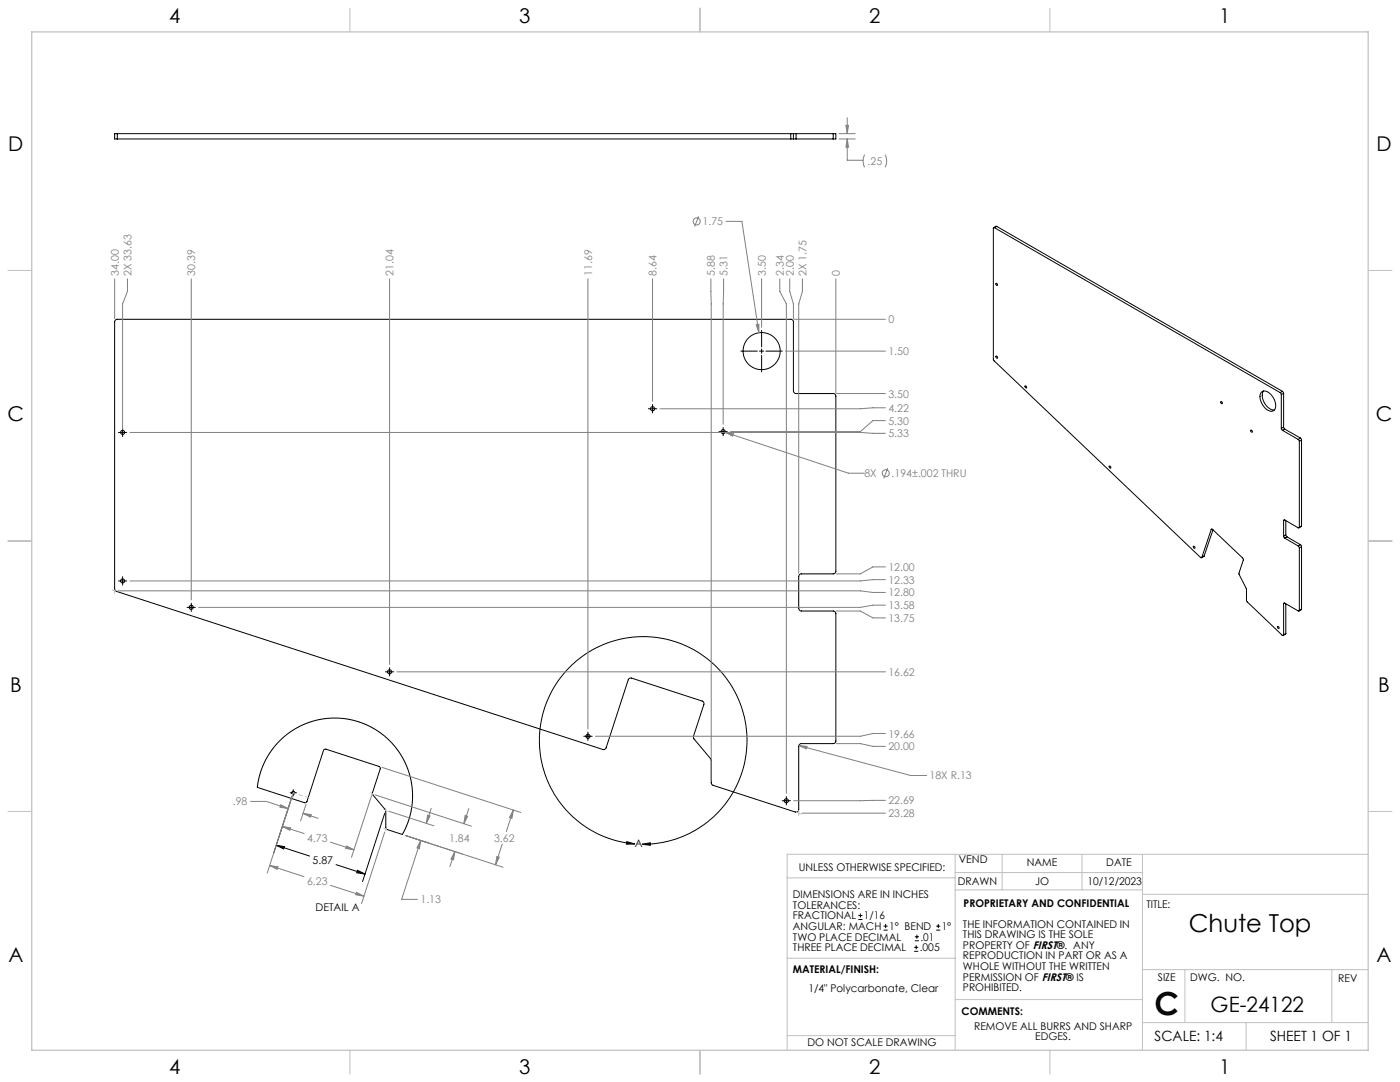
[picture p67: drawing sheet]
<svg xmlns="http://www.w3.org/2000/svg" width="559mm" height="432mm" viewBox="0 0 559 432" stroke-linecap="round" stroke-linejoin="round" font-family="sans-serif">
<defs><g id="words">
<text font-size="12.7" x="460.9" y="405.2">C</text>
<text font-size="9.9" x="474.5" y="372">Chute Top</text>
<text font-size="8.5" x="483.2" y="404">GE-24122</text>
<g font-size="8.1">
<text x="67.6" y="9.3">4</text>
<text x="207.3" y="9.3">3</text>
<text x="347" y="9.3">2</text>
<text x="486.7" y="9.3">1</text>
<text x="3.3" y="60.1">D</text>
<text x="549.4" y="60.1">D</text>
<text x="3" y="168">C</text>
<text x="549.1" y="168">C</text>
<text x="4" y="276">B</text>
<text x="550.1" y="276">B</text>
<text x="3.3" y="383.9">A</text>
<text x="549.4" y="383.9">A</text>
<text x="67.6" y="428.4">4</text>
<text x="207.3" y="428.4">3</text>
<text x="347" y="428.4">2</text>
<text x="486.7" y="428.4">1</text>
</g>
<g font-size="5.6">
<text x="460.9" y="415.2">SCALE: 1:4</text>
<text x="507" y="415.2">SHEET 1 OF 1</text>
</g>
<g font-size="4.2" fill="#808080">
<text x="346.3" y="65.8">.25</text>
<text x="280.4" y="89.9">1.75</text>
<text x="47.4" y="110.1" transform="rotate(-90 47.4 110.1)">34.00</text>
<text x="52.5" y="110.1" transform="rotate(-90 52.5 110.1)">2X 33.63</text>
<text x="77.9" y="110.1" transform="rotate(-90 77.9 110.1)">30.39</text>
<text x="157.1" y="110.1" transform="rotate(-90 157.1 110.1)">21.04</text>
<text x="236.3" y="110.1" transform="rotate(-90 236.3 110.1)">11.69</text>
<text x="262.1" y="110.1" transform="rotate(-90 262.1 110.1)">8.64</text>
<text x="285.3" y="110.1" transform="rotate(-90 285.3 110.1)">5.88</text>
<text x="290.4" y="110.1" transform="rotate(-90 290.4 110.1)">5.31</text>
<text x="305.6" y="110.1" transform="rotate(-90 305.6 110.1)">3.50</text>
<text x="312.9" y="110.1" transform="rotate(-90 312.9 110.1)">2.34</text>
<text x="316.8" y="110.1" transform="rotate(-90 316.8 110.1)">2.00</text>
<text x="321.9" y="110.1" transform="rotate(-90 321.9 110.1)">2X 1.75</text>
<text x="335.2" y="110.1" transform="rotate(-90 335.2 110.1)">0</text>
<text x="354.6" y="129">0</text>
<text x="354.6" y="141.7">1.50</text>
<text x="354.6" y="158.6">3.50</text>
<text x="354.6" y="164.3">4.22</text>
<text x="354.6" y="169.4">5.30</text>
<text x="354.6" y="174.5">5.33</text>
<text x="345" y="190.4">8X</text>
<text x="355.9" y="190.4">.194±.002 THRU</text>
<text x="354.6" y="227.8">12.00</text>
<text x="354.6" y="232.9">12.33</text>
<text x="354.6" y="238">12.80</text>
<text x="354.6" y="243.1">13.58</text>
<text x="354.6" y="248.2">13.75</text>
<text x="354.6" y="269.7">16.62</text>
<text x="354.6" y="294.3">19.66</text>
<text x="354.6" y="299.4">20.00</text>
<text x="371" y="311.1">18X R.13</text>
<text x="92.9" y="321.4">.98</text>
<text x="354.6" y="321">22.69</text>
<text x="354.6" y="326.1">23.28</text>
<text x="122.5" y="335.9">4.73</text>
<text x="179.2" y="335.9">1.84</text>
<text x="197.2" y="335.9">3.62</text>
<text x="122.5" y="353.2">6.23</text>
<text x="167.8" y="360.5">1.13</text>
</g>
<g font-size="4.2">
<text x="253.4" y="338.1">A</text>
<text x="124.8" y="344.9">5.87</text>
<text x="318.8" y="347.7">UNLESS OTHERWISE SPECIFIED:</text>
<text x="382.7" y="344.5">VEND</text>
<text x="409.9" y="345.7">NAME</text>
<text x="441.6" y="345.7">DATE</text>
<text x="382.3" y="353.3">DRAWN</text>
<text x="413.2" y="353.3">JO</text>
<text x="434" y="353.3">10/12/2023</text>
<text x="316.5" y="358.5">DIMENSIONS ARE IN INCHES</text>
<text x="126" y="363.7">DETAIL A</text>
<text x="316.5" y="362.7">TOLERANCES:</text>
<text x="384.6" y="361.9">PROPRIETARY AND CONFIDENTIAL</text>
<text x="457.6" y="362.3">TITLE:</text>
<text x="316.5" y="371.2">ANGULAR: MACH</text>
<text x="316.5" y="366.9">FRACTIONAL</text>
<text x="344.8" y="366.9">1/16</text>
<text x="354.9" y="371.2">1° BEND</text>
<text x="375.9" y="371.2">1°</text>
<text x="384.4" y="370.2">THE INFORMATION CONTAINED IN</text>
<text x="316.5" y="375.4">TWO PLACE DECIMAL</text>
<text x="367.4" y="375.4">.01</text>
<text x="384.4" y="374.4">THIS DRAWING IS THE SOLE</text>
<text x="316.5" y="379.6">THREE PLACE DECIMAL</text>
<text x="367.1" y="379.6">.005</text>
<text x="384.4" y="378.6">PROPERTY OF FIRST®. ANY</text>
<text x="384.4" y="382.9">REPRODUCTION IN PART OR AS A</text>
<text x="316.5" y="388.4">MATERIAL/FINISH:</text>
<text x="384.4" y="387.1">WHOLE WITHOUT THE WRITTEN</text>
<text x="322.6" y="395.8">1/4&quot; Polycarbonate, Clear</text>
<text x="384.4" y="391.3">PERMISSION OF FIRST® IS</text>
<text x="384.4" y="395.6">PROHIBITED.</text>
<text x="462.2" y="391.3">SIZE</text>
<text x="475.1" y="391.3">DWG. NO.</text>
<text x="534.1" y="391.8">REV</text>
<text x="383.8" y="405.1">COMMENTS:</text>
<text x="388.8" y="410.9">REMOVE ALL BURRS AND SHARP</text>
<text x="322.3" y="417.6">DO NOT SCALE DRAWING</text>
<text x="413.2" y="415.2">EDGES.</text>
</g>
</g></defs>
<g fill="none" stroke="#c0c0c0" stroke-width=".4">
<path d="M139.7 3.2v9.5M279.4 3.2v9.5M419.1 3.2v9.5M3.1 107.9h9.6M546.1 107.9h9.5M3.1 215.9h9.6M546.1 215.9h9.5M44.8 235.4l1.3 .5M45.8 235.4v1.5M117.1 316.4l-.8 2.3M148 316.2l.6 .7M148.6 316.7l-.3 .9"/>
<path d="M3.1 323.8h9.6M153.2 330.6l1 .3M154 322.5v.8M154 330.6v1.1M154 323.4l.5 .6M317.8 324.2l2 .6M318.8 323.5v2.1M546.1 323.8h9.5M314.2 350.3h67M381.2 340.9v78.2M381.2 355.1h74.8M381.2 348.2h74.8"/>
<path d="M400 340.9v14.2M431.9 340.9v14.2M456 340.9v78.2M456 356.9h90.1M546.1 340.9h-231.9v78.2M314.2 382.4h67.2M381.2 398.9h74.8M456 387h90.1M472.9 387v21.1M531.6 387v21.1M139.7 419.1v9.6M279.4 419.1v9.6"/>
<path d="M314.2 413.3h67M419.1 419.1v9.6M456 408.1h90.1M497.4 408.1v11"/>
</g>
<path d="M12.7 12.7h533.4v406.4h-533.4z" fill="none" stroke="#c0c0c0" stroke-width=".5"/>
<g fill="none" stroke="#000" stroke-width=".4">
<path d="M46.8 53.3h-1v2.2h1M46.8 53.3v2.2M46.8 53.3h268.8M46.8 55.5h268.8M315.6 55.5h1.1M315.6 53.3h1.1M315.6 53.3v2.2M316.7 53.3h1M316.7 55.5h1M316.7 53.3v2.2M317.7 53.3h14.9M317.7 55.5h14.9"/>
<path d="M317.7 53.3v2.2M332.6 53.3h1v2.2h-1M332.6 53.3v2.2M396.9 90.9l-.4 .1 .2 52.9 82.4 78.5h.6M396.9 90.9l114.1 65.8M397.8 90.3l-1.2 .5M397.8 90.3l-.9 .6M397.8 90.3l114.1 65.9M397.6 113.1h.1a.43 .43 0 0 1 .4 .3 .43 .43 0 0 1-.3 .5zM45.9 127.9l.7-.5 269.6 .2 .5 .7 .2 28.3 .8 .5h15.1l.8 .8v70.3l-.4 .6-.6 .2h-12.9l-.7 .5-.2 .6v12.7l.3 .7 .8 .3h12.9l.8 .9v51.2l-.4 .7-.6 .2h-12.9l-.7 .4-.2 25.8a1.03 1.03 0 0 1-1.4 1.1l-33.2-11-.3-.7-.1-9.3-7-8.7 4.2-13.3-.2-1-28.7-9.5a1.09 1.09 0 0 0-1.3 .7l-8.9 27.1a1.09 1.09 0 0 1-1.3 .7l-194.5-63.3-.3-.8zM304 131.9v6.5M304 139.3v1.7"/>
<path d="M295.7 140.1h6.6M303.1 140.1h1.7M304 141.8v6.6M305.7 140.1h6.5M397.6 142.1h.1a.43 .43 0 0 1 .4 .4 .43 .43 0 0 1-.3 .4zM409.1 154.1l.2-.1a.43 .43 0 0 1 .5 .3 .43 .43 0 0 1-.3 .5zM503.5 156.5a3.1 3.1 0 0 1 4.2 1.5 4.5 4.5 0 0 1 .7 5.9 3.8 3.8 0 0 1-4.6-2.7 4.3 4.3 0 0 1-.3-4.7zM504.3 156a5.6 5.6 0 0 0 4.4 7.6M511 156.7l.4 .8M511.4 157.5v13.5M511.9 156.2l.4 .8M511.9 156.2l-.9 .5"/>
<path d="M512.3 157v13.4M512.3 157l-.9 .5M47.3 172.6h3.3M48.9 170.9v3.3M258.8 163.1h3.3M260.5 161.4v3.4M287 172.3h3.3M288.6 170.6v3.3M487.3 160.3a.4 .4 0 0 1 .5 .2 .4 .4 0 0 1-.2 .6zM499.3 171.6h.1a.43 .43 0 0 1 .4 .4 .43 .43 0 0 1-.3 .5zM511.4 171l.5 .7M511.9 171.7l6.3 3.7"/>
<path d="M512.3 170.4l.5 .8M512.3 170.4l-.9 .6M512.8 171.2l-.9 .5M512.8 171.2l6.3 3.6M518.2 175.4l.4 .7M518.6 176.1v34.3M519.1 174.8l.4 .8M519.1 174.8l-.9 .6M519.5 175.6l-.9 .5M519.5 175.6v34.3M442.8 186l.1-.1a.43 .43 0 0 1 .5 .4 .43 .43 0 0 1-.3 .5zM476.4 218l.1-.1a.43 .43 0 0 1 .5 .4 .43 .43 0 0 1-.4 .5z"/>
<path d="M483.4 211.3l.5-.1 12.4 11.9-1.8 5.9 3 5.9v4.8l.3 .5 14 13.4h.4l.1-.3M483.4 211.3l-3.7 11.1M483.7 211.1l-.3 .2M484.2 211.4l-3.6 10.5M512.3 214l.5 .8M512.3 207.8v6.2M512.8 207.5l5.4 3.1 .4-.2M512.8 207.5l-.5 .3M512.8 214.8l5.4 3.1M513.2 213.5l.5 .7M513.2 213.5l-.9 .5M513.2 207.8v5.7"/>
<path d="M513.7 214.2l-.9 .6M513.7 214.2l5.4 3.2M518.2 217.9l.4 .8M518.6 218.7v24.9M519.1 217.4l.4 .8M519.1 217.4l-.9 .5M519.5 209.9l-1 .7M519.5 209.9l-.9 .5M519.5 218.2v24.8M519.5 218.2l-.9 .5M47.3 231.8h3.3M48.9 230.2v3.3"/>
<path d="M480.6 221.9l-1 .7M480.6 221.9l-.9 .5M74.6 242.4h3.4M76.3 240.7v3.4M509.9 250a.4 .4 0 0 1 .6 .2 .4 .4 0 0 1-.3 .6zM512.3 240.9v12.4M512.8 240.7l5.4 3.1 .4-.2M512.8 240.7l-.5 .2M513.2 252.8l-1 .8M513.2 240.9v11.9M513.2 252.8l-.9 .5M519.5 243l-1 .8"/>
<path d="M519.5 243l-.9 .6M153.8 268.1h3.4M155.5 266.5v3.3M111 296.3l4.5-4 4.8-2.8 4.8-1.8 5.3-1h6l5.5 1 5.1 1.9 4.9 2.9 4.5 3.9 3.3 4.3 2.8 5.4 1.5 5 .7 5.6-.4 5.9-1.5 5.7-2.2 4.7-6.4-2.1-.2-7.5-5.4-6.6 3.2-10-.2-.7-21.5-7.1h-.6l-.4 .5-6.6 20.3-.4 .5h-.6l-18.8-6.1 1-5.2 1.9-4.9 2.1-3.7zM233 293.8h3.4M234.7 292.2v3.3M115.8 316.4h2.5M115.9 319.9l-6.6 20.4M117.1 315.1v2.5M312.2 319.5h3.3M313.9 317.9v3.3M110.3 337.3l13.3 4.3"/>
<path d="M110.3 337.3l3.3 .6-.4 .9zM153.6 324.6l-8.9 27.2M250.2 335.9l3.2 .9-3.4 .1zM253.4 336.8a41.4 41.4 0 0 1-31.1-64.2 41.4 41.4 0 0 1 71.2 3.5 41.4 41.4 0 0 1-37.2 60.8M256.3 336.9l3.2-.6 .1 1zM134.1 345.1l11.6 3.7M142.7 347.3l3 1.5-3.3-.5z"/>
<circle cx="304" cy="140.1" r="7.4"/>
<circle cx="48.9" cy="172.6" r=".82"/>
<circle cx="260.5" cy="163.1" r=".82"/>
<circle cx="288.7" cy="172.3" r=".82"/>
<circle cx="48.9" cy="231.8" r=".82"/>
<circle cx="76.3" cy="242.4" r=".82"/>
<circle cx="155.5" cy="268.1" r=".81"/>
<circle cx="234.7" cy="293.8" r=".81"/>
<circle cx="117.1" cy="316.4" r=".61"/>
<circle cx="313.9" cy="319.6" r=".81"/>
</g>
<g fill="none" stroke="#808080" stroke-width=".4">
<path d="M334.9 53.3h6.4M334.9 55.5h6.4M337.6 50h1.1l-.5 3.3zM338.2 55.5l.5 3.2h-1.1zM338.2 55.5v8.5h6.3M338.2 47v6.3M345.1 61.7l-.6 2 .1 1.4 .5 1.7M353.3 61.7l.6 2.4-.6 2.7M278.9 86.3l-1.7 4.1M289.8 88.3h6.3l6.8 44.5M45.8 111.3v15.9M50.9 111.3v5l-2 5v50"/>
<path d="M76.3 111.3v128.1M155.5 111.3v153.9M234.7 111.3v179.6M260.5 111.3v48.9M283.7 111.3l.2 199.8M288.8 111.3l-.2 58M304 111.3v19.3M311.3 111.3v5l2.6 5v195.3M315.2 111.3v5l1.5 5v5.9M320.3 111.3v5l-1.5 5v107.5M333.6 111.3v45.5M301.9 129.6l1-.2v3.4z"/>
<path d="M316.9 127.4h36.5M313.5 140.1h39.9M333.8 157.1h19.6M51.9 172.6h291.5l10 .3M289.4 172.5l3.3 .6-.3 1zM289.4 172.5l49.2 16.3h6.4M353.4 162.7l-10 .4h-80M353.4 167.9h-5l-5 4.4h-51.8M354.3 186.8l-1.6 4.1M47 235.8h296.4l5 .6h5M353.4 226.2h-5l-5 2.8h-9.6M353.4 231.3h-5l-5 .5h-291.5"/>
<path d="M333.8 243.8h9.6l5 2.8h5M353.4 241.5h-5l-5 .9h-264.1M158.4 268.1h195M318.8 297.5l3.4 .4-.3 1zM318.8 297.5l44.7 12h6.4M333.8 296.8h9.6l5 1.1h5M353.4 292.7h-5l-5 1.1h-105.8M100 319.8h6.3l8.7 2.9M116.7 317.6l-10.1 30.8M148.3 317.6l-8 24.5M149.7 317.2l38.5 12.5M152.5 306.2l55.4 18"/>
<path d="M353.4 319.4l-36.6 .1M112 321.2l3 1.5-3.3-.6zM112.7 329.8l3.3 .6-.3 .9zM112.7 329.8l8.7 2.8M121 324.6l3.2 .5-.3 1zM121 324.6l6 2M122.1 321l-2.1 6.6M131.9 336.1l9.4 3M138.3 337.6l3 1.5-3.3-.5zM153.6 332.1l-9.3 28.5M155.2 323.7l18 5.9M161.8 333.4l39 12.7"/>
<path d="M167.9 335.4l-.5 3.3-1-.3zM167.9 335.4l-7.6 23.5h6.4M170.7 325.3l1 .3-1.6 3zM172.1 322.5l-2 6.1M181.5 339.8l-.5 3.3-1-.3zM181.5 339.8l-1.9 6.1M185.7 325.4l1 .4-1.6 2.9zM187.1 322.7l-2 6M200.4 336.9l-2.6 8.2M204.9 323.3l-.6 3.3-.9-.4zM204.9 323.3l-2.8 8.5M320.1 324.5h33.3"/>
<path d="M107.6 345.4l3.3 .5-.3 1zM107.6 345.4l13.8 4.4M131.9 353.3l13.4 4.3M142.3 356.1l3 1.5-3.3-.5zM198.3 341.8l1 .3-1.5 3z"/>
<circle cx="278.1" cy="88.4" r="1.41"/>
<circle cx="353.6" cy="188.9" r="1.41"/>
</g>
<path d="M117.1 316.4l5.9 1.9" fill="none" stroke="#c0c0c0" stroke-width=".4" stroke-dasharray="15.2 1.3 1.3 1.3" stroke-dashoffset="14"/>
<g fill="#000">
<path d="M256.3 336.9l3.2-.6 .1 1zM250.2 335.9l3.2 .9-3.4 .1z"/>
<path d="M142.7 347.3l3 1.5-3.3-.5zM110.3 337.3l3.3 .6-.4 .9z"/>
</g>
<g fill="#808080">
<path d="M142.3 356.1l3 1.5-3.3-.5zM107.6 345.4l3.3 .5-.3 1zM170.7 325.3l1 .3-1.6 3zM167.9 335.4l-.5 3.3-1-.3zM185.7 325.4l1 .4-1.6 2.9zM181.5 339.8l-.5 3.3-1-.3z"/>
<path d="M289.4 172.5l3 1.6 .3-1zM301.9 129.6l1 3.2v-3.4zM318.8 297.5l3.1 1.4 .3-1zM337.6 50h1.1l-.5 3.3zM338.2 55.5l.5 3.2h-1.1zM138.3 337.6l3 1.5-3.3-.5zM112.7 329.8l3.3 .6-.3 .9zM121 324.6l3.2 .5-.3 1zM112 321.2l3 1.5-3.3-.6zM204.9 323.3l-.6 3.3-.9-.4zM198.3 341.8l1 .3-1.5 3z"/>
</g>
<g fill="none" stroke="#000" stroke-width=".4">
<path d="M342.6 367h1.6M342.6 365.4h1.6M343.4 364.6v1.5M352.7 371.2h1.6M352.7 369.6h1.6M353.5 368.8v1.6M364.9 379.7h1.6M364.9 378.1h1.6M365.2 375.4h1.6M365.2 373.8h1.6M365.7 377.3v1.5M366 373v1.6"/>
<path d="M373.7 371.2h1.6M373.7 369.6h1.6M374.5 368.8v1.6"/>
</g>
<use href="#words"/>
</svg>
